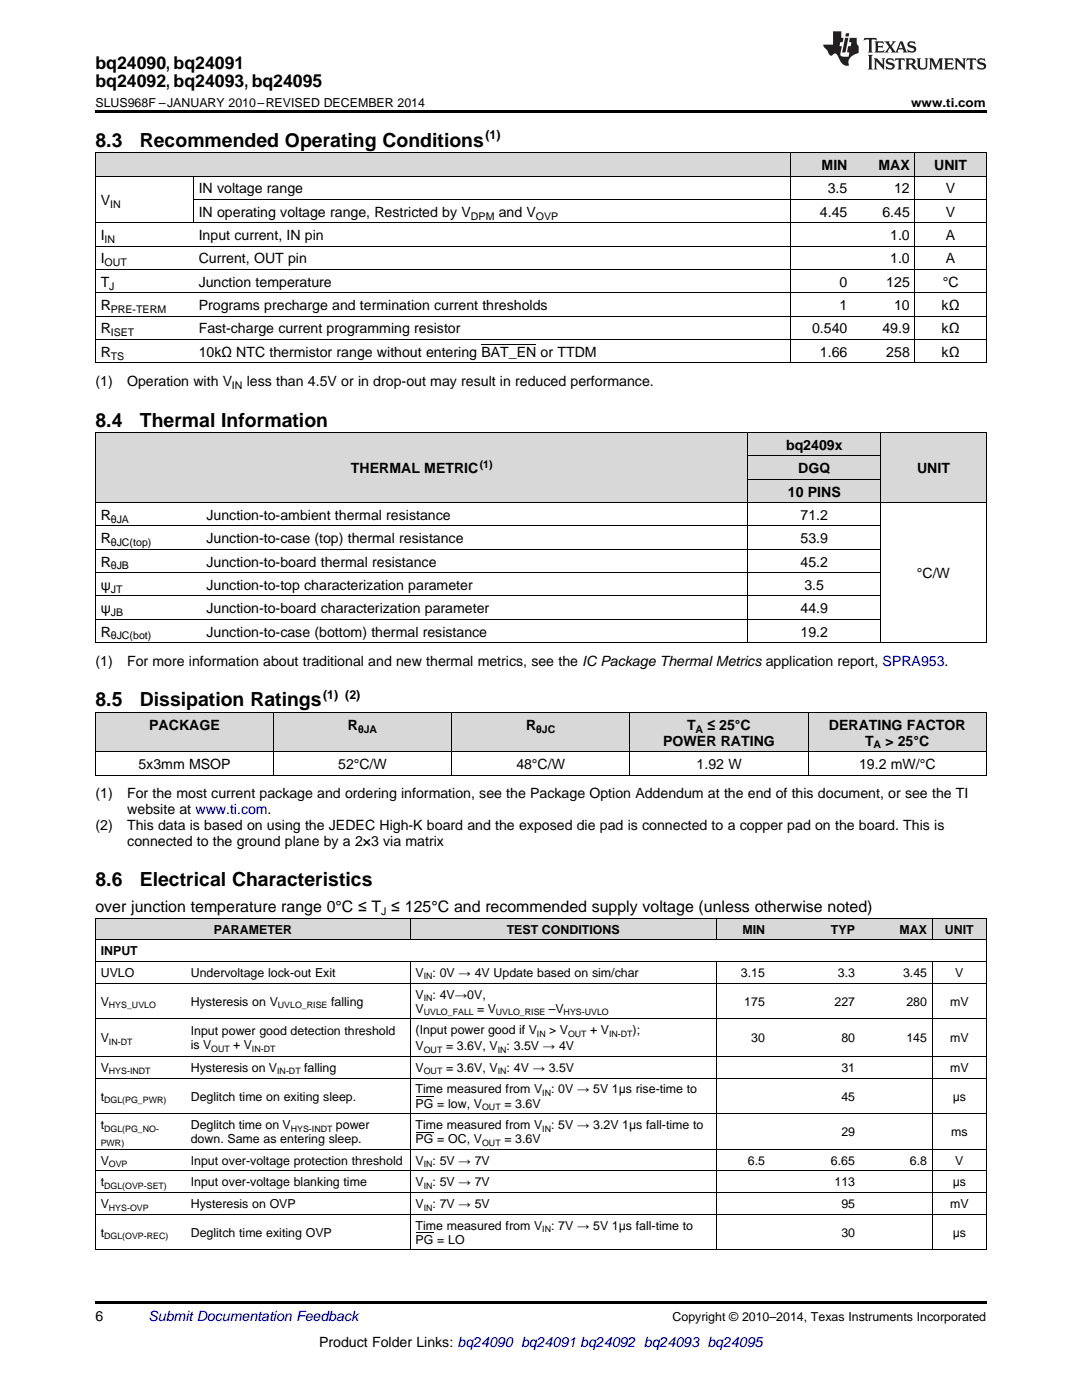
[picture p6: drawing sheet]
<svg xmlns="http://www.w3.org/2000/svg" width="216mm" height="279mm" viewBox="0 0 216 279" stroke-linecap="round" stroke-linejoin="round" font-family="sans-serif">
<defs><g id="words">
<g font-size="3.9">
<text x="19" y="29.3">8.3</text>
<text x="27.9" y="29.3">Recommended Operating Conditions</text>
<text x="19" y="85.1">8.4</text>
<text x="27.9" y="85.1">Thermal Information</text>
<text x="19" y="141">8.5</text>
<text x="27.9" y="141">Dissipation Ratings</text>
<text x="19" y="176.9">8.6</text>
<text x="27.9" y="176.9">Electrical Characteristics</text>
</g>
<g font-size="3.5">
<text x="19" y="13.8">bq24090, bq24091</text>
<text x="19" y="17.3">bq24092, bq24093, bq24095</text>
</g>
<text font-size="3.2" x="19" y="182.1">over junction temperature range 0°C ≤ T ≤ 125°C and recommended supply voltage (unless otherwise noted)</text>
<g font-size="2.8">
<text x="163.9" y="33.9">MIN</text>
<text x="175.3" y="33.9">MAX</text>
<text x="186.4" y="33.9">UNIT</text>
<text x="20.1" y="40.9">V</text>
<text x="39.7" y="38.6">IN voltage range</text>
<text x="165.2" y="38.6">3.5</text>
<text x="178.4" y="38.6">12</text>
<text x="188.7" y="38.6">V</text>
<text x="20.1" y="47.9">I</text>
<text x="39.7" y="43.3">IN operating voltage range, Restricted by V</text>
<text x="39.7" y="47.9">Input current, IN pin</text>
<text x="99.5" y="43.3">and V</text>
<text x="163.6" y="43.3">4.45</text>
<text x="176.1" y="43.3">6.45</text>
<text x="177.6" y="47.9">1.0</text>
<text x="188.7" y="43.3">V</text>
<text x="188.7" y="47.9">A</text>
<text x="20.1" y="52.6">I</text>
<text x="39.7" y="52.6">Current, OUT pin</text>
<text x="177.6" y="52.6">1.0</text>
<text x="188.7" y="52.6">A</text>
<text x="20.1" y="57.2">T</text>
<text x="39.7" y="57.2">Junction temperature</text>
<text x="167.5" y="57.2">0</text>
<text x="176.8" y="57.2">125</text>
<text x="188.1" y="57.2">°C</text>
<text x="20.1" y="61.9">R</text>
<text x="39.7" y="61.9">Programs precharge and termination current thresholds</text>
<text x="167.5" y="61.9">1</text>
<text x="178.4" y="61.9">10</text>
<text x="187.9" y="61.9">kΩ</text>
<text x="20.1" y="66.5">R</text>
<text x="20.1" y="71.2">R</text>
<text x="39.7" y="66.5">Fast-charge current programming resistor</text>
<text x="39.7" y="71.2">10kΩ NTC thermistor range without entering BAT_EN or TTDM</text>
<text x="162" y="66.5">0.540</text>
<text x="163.6" y="71.2">1.66</text>
<text x="176.1" y="66.5">49.9</text>
<text x="176.8" y="71.2">258</text>
<text x="187.9" y="66.5">kΩ</text>
<text x="187.9" y="71.2">kΩ</text>
<text x="19" y="77">(1)</text>
<text x="25.4" y="77">Operation with V</text>
<text x="49.3" y="77">less than 4.5V or in drop-out may result in reduced performance.</text>
<text x="156.8" y="89.8">bq2409x</text>
<text x="70" y="94.4">THERMAL METRIC</text>
<text x="159.3" y="94.4">DGQ</text>
<text x="183" y="94.4">UNIT</text>
<text x="157.2" y="99.1">10 PINS</text>
<text x="20.1" y="103.8">R</text>
<text x="41.2" y="103.8">Junction-to-ambient thermal resistance</text>
<text x="159.7" y="103.8">71.2</text>
<text x="20.1" y="108.4">R</text>
<text x="20.1" y="113.1">R</text>
<text x="41.2" y="108.4">Junction-to-case (top) thermal resistance</text>
<text x="41.2" y="113.1">Junction-to-board thermal resistance</text>
<text x="159.7" y="108.4">53.9</text>
<text x="159.7" y="113.1">45.2</text>
<text x="20.1" y="117.7">ψ</text>
<text x="41.2" y="117.7">Junction-to-top characterization parameter</text>
<text x="160.5" y="117.7">3.5</text>
<text x="183" y="115.4">°C/W</text>
<text x="20.1" y="122.4">ψ</text>
<text x="41.2" y="122.4">Junction-to-board characterization parameter</text>
<text x="159.7" y="122.4">44.9</text>
<text x="20.1" y="127">R</text>
<text x="41.2" y="127">Junction-to-case (bottom) thermal resistance</text>
<text x="159.7" y="127">19.2</text>
<text x="19" y="132.9">(1)</text>
<text x="25.4" y="132.9">For more information about traditional and new thermal metrics, see the IC Package Thermal Metrics application report, SPRA953.</text>
<text x="29.8" y="145.6">PACKAGE</text>
<text x="69.4" y="145.6">R</text>
<text x="105" y="145.6">R</text>
<text x="132.3" y="148.8">POWER RATING</text>
<text x="137.1" y="145.6">T</text>
<text x="141.1" y="145.6">≤ 25°C</text>
<text x="165.4" y="145.6">DERATING FACTOR</text>
<text x="172.6" y="148.8">T</text>
<text x="176.7" y="148.8">&gt; 25°C</text>
<text x="27.6" y="153.5">5x3mm MSOP</text>
<text x="67.5" y="153.5">52°C/W</text>
<text x="103" y="153.5">48°C/W</text>
<text x="139" y="153.5">1.92 W</text>
<text x="171.4" y="153.5">19.2 mW/°C</text>
<text x="19" y="159.3">(1)</text>
<text x="25.4" y="159.3">For the most current package and ordering information, see the Package Option Addendum at the end of this document, or see the TI</text>
<text x="19" y="165.7">(2)</text>
<text x="25.4" y="165.7">This data is based on using the JEDEC High-K board and the exposed die pad is connected to a copper pad on the board. This is</text>
<text x="25.4" y="162.5">website at www.ti.com.</text>
<text x="25.4" y="168.8">connected to the ground plane by a 2×3 via matrix</text>
<text x="19" y="263.6">6</text>
<text x="63.7" y="268.9">Product Folder Links: bq24090 bq24091 bq24092 bq24093 bq24095</text>
</g>
<text font-size="2.8" fill="#0000c8" x="29.6" y="263.6">Submit Documentation Feedback</text>
<g font-size="2.5">
<text x="19" y="21.4">SLUS968F –JANUARY 2010–REVISED DECEMBER 2014</text>
<text x="181.8" y="21.4">www.ti.com</text>
<text x="96.9" y="27.7">(1)</text>
<text x="64.5" y="139.4">(1) (2)</text>
<text x="20.1" y="190.7">INPUT</text>
<text x="42.7" y="186.4">PARAMETER</text>
<text x="101.1" y="186.4">TEST CONDITIONS</text>
<text x="148.1" y="186.4">MIN</text>
<text x="165.8" y="186.4">TYP</text>
<text x="179.5" y="186.4">MAX</text>
<text x="188.6" y="186.4">UNIT</text>
<text x="20.1" y="195">UVLO</text>
<text x="38.1" y="195">Undervoltage lock-out Exit</text>
<text x="82.9" y="195">V</text>
<text x="86.3" y="195">: 0V → 4V Update based on sim/char</text>
<text x="147.8" y="195">3.15</text>
<text x="167.2" y="195">3.3</text>
<text x="180.2" y="195">3.45</text>
<text x="190.6" y="195">V</text>
<text x="20.1" y="200.7">V</text>
<text x="38.1" y="200.7">Hysteresis on V</text>
<text x="66.1" y="200.7">falling</text>
<text x="82.9" y="199.3">V</text>
<text x="82.9" y="202.1">V</text>
<text x="86.3" y="199.3">: 4V→0V,</text>
<text x="95.2" y="202.1">= V</text>
<text x="109.5" y="202.1">–V</text>
<text x="148.5" y="200.7">175</text>
<text x="166.5" y="200.7">227</text>
<text x="180.9" y="200.7">280</text>
<text x="189.6" y="200.7">mV</text>
<text x="20.1" y="208">V</text>
<text x="38.1" y="206.6">Input power good detection threshold</text>
<text x="38.1" y="209.4">is V</text>
<text x="46.5" y="209.4">+ V</text>
<text x="82.9" y="206.4">(Input power good if V</text>
<text x="82.9" y="209.6">V</text>
<text x="89" y="209.6">= 3.6V, V</text>
<text x="101.1" y="209.6">: 3.5V → 4V</text>
<text x="109.6" y="206.4">&gt; V</text>
<text x="117.8" y="206.4">+ V</text>
<text x="126.2" y="206.4">);</text>
<text x="149.9" y="208">30</text>
<text x="167.9" y="208">80</text>
<text x="180.9" y="208">145</text>
<text x="189.6" y="208">mV</text>
<text x="20.1" y="213.9">V</text>
<text x="38.1" y="213.9">Hysteresis on V</text>
<text x="60.7" y="213.9">falling</text>
<text x="82.9" y="213.9">V</text>
<text x="89" y="213.9">= 3.6V, V</text>
<text x="101.1" y="213.9">: 4V → 3.5V</text>
<text x="167.9" y="213.9">31</text>
<text x="189.6" y="213.9">mV</text>
<text x="20.1" y="219.6">t</text>
<text x="38.1" y="219.6">Deglitch time on exiting sleep.</text>
<text x="82.9" y="218.2">Time measured from V</text>
<text x="82.9" y="221.1">PG = low, V</text>
<text x="100.6" y="221.1">= 3.6V</text>
<text x="110" y="218.2">: 0V → 5V 1μs rise-time to</text>
<text x="167.9" y="219.6">45</text>
<text x="190.1" y="219.6">μs</text>
<text x="20.1" y="225.4">t</text>
<text x="38.1" y="225.4">Deglitch time on V</text>
<text x="67" y="225.4">power</text>
<text x="82.9" y="225.4">Time measured from V</text>
<text x="110" y="225.4">: 5V → 3.2V 1μs fall-time to</text>
<text x="167.9" y="226.8">29</text>
<text x="189.8" y="226.8">ms</text>
<text x="20.1" y="232.5">V</text>
<text x="38.1" y="228.2">down. Same as entering sleep.</text>
<text x="38.1" y="232.5">Input over-voltage protection threshold</text>
<text x="82.9" y="228.2">PG = OC, V</text>
<text x="82.9" y="232.5">V</text>
<text x="86.3" y="232.5">: 5V → 7V</text>
<text x="100.6" y="228.2">= 3.6V</text>
<text x="149.2" y="232.5">6.5</text>
<text x="165.8" y="232.5">6.65</text>
<text x="181.5" y="232.5">6.8</text>
<text x="190.6" y="232.5">V</text>
<text x="20.1" y="236.8">t</text>
<text x="38.1" y="236.8">Input over-voltage blanking time</text>
<text x="82.9" y="236.8">V</text>
<text x="86.3" y="236.8">: 5V → 7V</text>
<text x="166.5" y="236.8">113</text>
<text x="190.1" y="236.8">μs</text>
<text x="20.1" y="241.1">V</text>
<text x="38.1" y="241.1">Hysteresis on OVP</text>
<text x="82.9" y="241.1">V</text>
<text x="82.9" y="245.4">Time measured from V</text>
<text x="86.3" y="241.1">: 7V → 5V</text>
<text x="110" y="245.4">: 7V → 5V 1μs fall-time to</text>
<text x="167.9" y="241.1">95</text>
<text x="189.6" y="241.1">mV</text>
<text x="20.1" y="246.8">t</text>
<text x="38.1" y="246.8">Deglitch time exiting OVP</text>
<text x="82.9" y="248.2">PG = LO</text>
<text x="167.9" y="246.8">30</text>
<text x="190.1" y="246.8">μs</text>
<text x="134.2" y="263.6">Copyright © 2010–2014, Texas Instruments Incorporated</text>
</g>
<g font-size="2.1">
<text x="22" y="41.5">IN</text>
<text x="94" y="43.8">DPM</text>
<text x="106.9" y="43.8">OVP</text>
<text x="20.9" y="48.5">IN</text>
<text x="20.9" y="53.1">OUT</text>
<text x="21.8" y="57.8">J</text>
<text x="22.1" y="62.4">PRE-TERM</text>
<text x="22.1" y="67.1">ISET</text>
<text x="22.1" y="71.8">TS</text>
<text x="46.3" y="77.6">IN</text>
<text x="95.7" y="93.3">(1)</text>
<text x="22.1" y="104.3">θJA</text>
<text x="22.1" y="109">θJC(top)</text>
<text x="22.1" y="113.6">θJB</text>
<text x="22.1" y="118.3">JT</text>
<text x="22.1" y="122.9">JB</text>
<text x="22.1" y="127.6">θJC(bot)</text>
<text x="71.4" y="146.2">θJA</text>
<text x="107" y="146.2">θJC</text>
<text x="138.8" y="146.2">A</text>
<text x="174.3" y="149.4">A</text>
<text x="76.1" y="182.7">J</text>
</g>
<g font-size="1.8">
<text x="84.6" y="195.5">IN</text>
<text x="21.7" y="201.2">HYS_UVLO</text>
<text x="55.5" y="201.2">UVLO_RISE</text>
<text x="84.6" y="199.8">IN</text>
<text x="84.6" y="202.6">UVLO_FALL</text>
<text x="99" y="202.6">UVLO_RISE</text>
<text x="112.5" y="202.6">HYS-UVLO</text>
<text x="21.7" y="208.5">IN-DT</text>
<text x="42.2" y="209.9">OUT</text>
<text x="50.3" y="209.9">IN-DT</text>
<text x="107.1" y="206.9">IN</text>
<text x="113.3" y="206.9">OUT</text>
<text x="121.5" y="206.9">IN-DT</text>
<text x="21.7" y="214.4">HYS-INDT</text>
<text x="55.3" y="214.4">IN-DT</text>
<text x="84.6" y="210.1">OUT</text>
<text x="84.6" y="214.4">OUT</text>
<text x="99.3" y="210.1">IN</text>
<text x="99.3" y="214.4">IN</text>
<text x="20.8" y="220.1">DGL(PG_PWR)</text>
<text x="96.2" y="221.5">OUT</text>
<text x="108.2" y="218.7">IN</text>
<text x="20.8" y="225.8">DGL(PG_NO-</text>
<text x="58" y="225.8">HYS-INDT</text>
<text x="108.2" y="225.8">IN</text>
<text x="20.1" y="228.7">PWR)</text>
<text x="21.7" y="233">OVP</text>
<text x="84.6" y="233">IN</text>
<text x="96.2" y="228.7">OUT</text>
<text x="20.8" y="237.3">DGL(OVP-SET)</text>
<text x="84.6" y="237.3">IN</text>
<text x="21.7" y="241.6">HYS-OVP</text>
<text x="84.6" y="241.6">IN</text>
<text x="108.2" y="245.9">IN</text>
<text x="20.8" y="247.3">DGL(OVP-REC)</text>
</g>
</g></defs>
<g fill="#d8d8d8">
<path d="M19 183.3h18v4.3h-18z"/>
<path d="M37 183.3h44.9v4.3h-44.9z"/>
<path d="M81.9 183.3h61v4.3h-61z"/>
<path d="M142.9 183.3h10.8v4.3h-10.8z"/>
<path d="M153.7 183.3h18v4.3h-18z"/>
<path d="M171.7 183.3h14.4v4.3h-14.4z"/>
<path d="M186.1 183.3h10.7v4.3h-10.7z"/>
<path d="M19 142.2h35.6v7.9h-35.6z"/>
<path d="M54.6 142.2h35.6v7.9h-35.6z"/>
<path d="M90.2 142.2h35.5v7.9h-35.5z"/>
<path d="M125.7 142.2h35.6v7.9h-35.6z"/>
<path d="M161.3 142.2h35.5v7.9h-35.5z"/>
<path d="M19 86.4h21.1v14h-21.1z"/>
<path d="M40.1 86.4h109.2v14h-109.2z"/>
<path d="M149.3 95.7h26.4v4.7h-26.4z"/>
<path d="M175.7 86.4h21.1v14h-21.1z"/>
<path d="M149.3 91.1h26.4v4.6h-26.4z"/>
<path d="M149.3 86.4h26.4v4.7h-26.4z"/>
<path d="M19 30.6h19.6v4.6h-19.6z"/>
<path d="M38.6 30.6h119.1v4.6h-119.1z"/>
<path d="M157.7 30.6h12.5v4.6h-12.5z"/>
<path d="M170.2 30.6h12.4v4.6h-12.4z"/>
<path d="M182.6 30.6h14.2v4.6h-14.2z"/>
</g>
<g fill="#000">
<path d="M19 22h177.8v.5h-177.8zM19 72.4l.2 .1zM157.6 72.4l.1 .1zM170.1 72.4l.1 .1zM182.5 72.4l.1 .1zM196.7 72.4l.1 .1zM19 128.3h.2zM149.2 128.3h.1zM175.6 128.3h.1zM196.7 128.3h.1zM19 154.7h.2zM90.1 154.7h.1z"/>
<path d="M125.6 154.7h.1zM161.2 154.7h.1zM196.7 154.7h.1zM19 259.7h177.8v.5h-177.8z"/>
</g>
<g fill="none" stroke="#000" stroke-width=".2">
<path d="M19 35.2h177.8M19 30.5h177.8M19.1 30.5v42M38.5 35.2v9.3M38.6 39.8h158.2M157.7 30.5v42M182.5 30.5v42M196.8 30.5v42M19 58.4h177.8M19 53.8h177.8M19 49.1h177.8M19 44.5h177.8"/>
<path d="M19 72.4h177.8M19 67.8h177.8M19 63.1h177.8M19 86.3h177.8M19.1 86.4v41.9M149.2 86.4v41.9M149.3 95.7h26.4M149.3 91h26.4M175.7 86.4v41.9M196.8 86.4v41.9M19 118.9h156.7M19 114.3h156.7"/>
<path d="M19 109.6h156.7M19 105h156.7M19 100.3h177.8M19 128.3h177.8M19 123.6h156.7M19 154.7h177.8M19 150h177.8M19 142.2h177.8M19.1 142.2v12.5M54.6 142.2v12.5M90.1 142.2v12.5M125.7 142.2v12.5"/>
<path d="M161.2 142.2v12.5M196.8 142.2v12.5M19 196.2h177.8M19 191.9h177.8M19 187.6h177.8M19 183.3h177.8M19.1 183.3v66.2M81.8 183.3v4.3M81.8 191.9v57.6M142.9 183.3v4.3M142.9 191.9v57.6M186 183.3v4.3"/>
<path d="M186 191.9v57.6M196.8 183.3v66.2M19 215.1h177.8M19 210.8h177.8M19 203.3h177.8M19 238h177.8M19 233.7h177.8M19 229.4h177.8M19 222.3h177.8M19 249.4h177.8M19 242.3h177.8"/>
</g>
<g fill="#231f20">
<path d="M172.5 7.6l-.1 .5 .4-.2h.6v.1v2.1l-.2 .4h.9l-.2-.4v-2.1l.1-.1h.5l.5 .2-.2-.5zM174.5 8.3l.2 .3v1.5l-.2 .4h1.8l.2-.6a1.04 1.04 0 0 1-1.3 .2v-.7h.6l.3 .2v-.6l-.3 .2h-.6v-.6l.8-.1 .4 .3-.2-.5zM176.5 8.3l.9 1.1-.9 1.1h.8l-.2-.2 .4-.7 .5 .7-.2 .2h1.5l-.2-.2 .2-.4h.9l.1 .4-.2 .2h1l-.3-.3-.7-1.9h-.5l-.9 2-.8-1 .9-1h-.8l.1 .3-.4 .5-.3-.6 .1-.2zM179.7 8.6l.4 1h-.7zM181.3 8.4a.63 .63 0 0 0-.2 .7 .63 .63 0 0 0 .6 .4l.6 .2 .1 .2a.75 .75 0 0 1-.7 .4 .75 .75 0 0 1-.6-.5l.1 .7 .1-.1a1.11 1.11 0 0 0 1.5-.6 1.13 1.13 0 0 0-1.2-.8l-.1-.4a1.04 1.04 0 0 1 1.2 .2l-.2-.5-.2 .1-.4-.2zM173.2 10.9l.2 .4v2.2l-.2 .4h1l-.3-.4v-2.2l.3-.4zM174.3 11.6l.3 .4v1.5l-.3 .4h.8l-.2-.4v-1.3l1.5 1.7v-1.9l.2-.4h-.7l.2 .4v.9l-1.1-1.3zM177 11.8a.62 .62 0 0 0-.2 .7 .62 .62 0 0 0 .6 .4l.6 .1 .1 .3a.76 .76 0 0 1-.7 .3 .76 .76 0 0 1-.7-.4l.2 .7 .1-.1a1.11 1.11 0 0 0 1.5-.6 1.13 1.13 0 0 0-1.2-.8l-.1-.4a1.04 1.04 0 0 1 1.2 .2l-.2-.6-.2 .1-.5-.1zM178.7 11.6l-.2 .6a.61 .61 0 0 1 .8-.3v1.6l-.2 .4h.9l-.2-.4v-1.6a.63 .63 0 0 1 .7 .3l-.1-.6zM180.6 11.6l.3 .4v1.5l-.3 .4h1l-.2-.2-.1-.8 .6 .2a.76 .76 0 0 0 1.2 .7l-1-1a.58 .58 0 0 0 .6-.5 .58 .58 0 0 0-.5-.6zM181.4 11.9h.1a.45 .45 0 0 1 .5 .1 .45 .45 0 0 1 .1 .5l-.8 .2zM182.9 11.6l.2 .2a2.17 2.17 0 0 0 .3 1.9 .99 .99 0 0 0 1.6-.6v-1.1l.2-.4h-.7l.2 .2a1.92 1.92 0 0 1-.2 1.8 .6 .6 0 0 1-.9-.5v-1.1l.2-.4zM185.4 11.6l.2 .4v1.5l-.2 .4h.7l-.2-.4v-1.4l.8 1.8 .8-1.8v1.4l-.2 .4h.9l-.2-.4v-1.5l.2-.4h-.8l-.6 1.5-.6-1.5zM188.4 11.6l.2 .4v1.5l-.2 .4h1.8l.1-.6a1.04 1.04 0 0 1-1.2 .1v-.6h.5l.4 .2v-.6l-.4 .2h-.5v-.7h.8l.3 .3-.1-.6zM190.5 11.6l.2 .4v1.5l-.2 .4h.7l-.2-.4v-1.3l1.5 1.7v-1.9l.2-.4h-.7l.2 .4v.9l-1.1-1.3zM192.9 11.6l-.1 .6a.61 .61 0 0 1 .7-.3l.1 1.6-.3 .4h1l-.3-.4 .1-1.6a.63 .63 0 0 1 .7 .3l-.1-.6zM195.2 11.8a.62 .62 0 0 0-.2 .7 .62 .62 0 0 0 .6 .4l.6 .1 .1 .3a.76 .76 0 0 1-.7 .3 .76 .76 0 0 1-.6-.4l.1 .7 .1-.1a1.11 1.11 0 0 0 1.6-.6 1.13 1.13 0 0 0-1.3-.8l-.1-.4a1.04 1.04 0 0 1 1.2 .2l-.1-.6-.2 .1-.5-.1z"/>
<path d="M166.2 6.3v2.6h-1.9v.4l.8 .9a.91 .91 0 0 0 1 .8 .56 .56 0 0 1 .5-.3 .56 .56 0 0 1 .5 .3l.4 .8a1.53 1.53 0 0 0 1.9 1.2 1.54 1.54 0 0 1 1-2.1l.9-.3v-1.4a1.52 1.52 0 0 1-.4-1.6h-1.3l-.2 .8h.5l-.2 .8h-.5l-.1 1v.2l.4 .1-.2 .8a1.93 1.93 0 0 1-1.6-.3l.3-1.8h-.5l.2-.8h.4l.2-.8h-.4v-1.3zM168.6 7.6l-.6 2.9h.7l.6-2.9zM168.8 6.6l-.1 .7h.6l.2-.7z"/>
</g>
<path d="M96.1 68.7h10.9M82.9 218.9h3.6M82.9 226h3.6M82.9 246.1h3.6" fill="none" stroke="#000" stroke-width=".2"/>
<use href="#words"/>
</svg>
